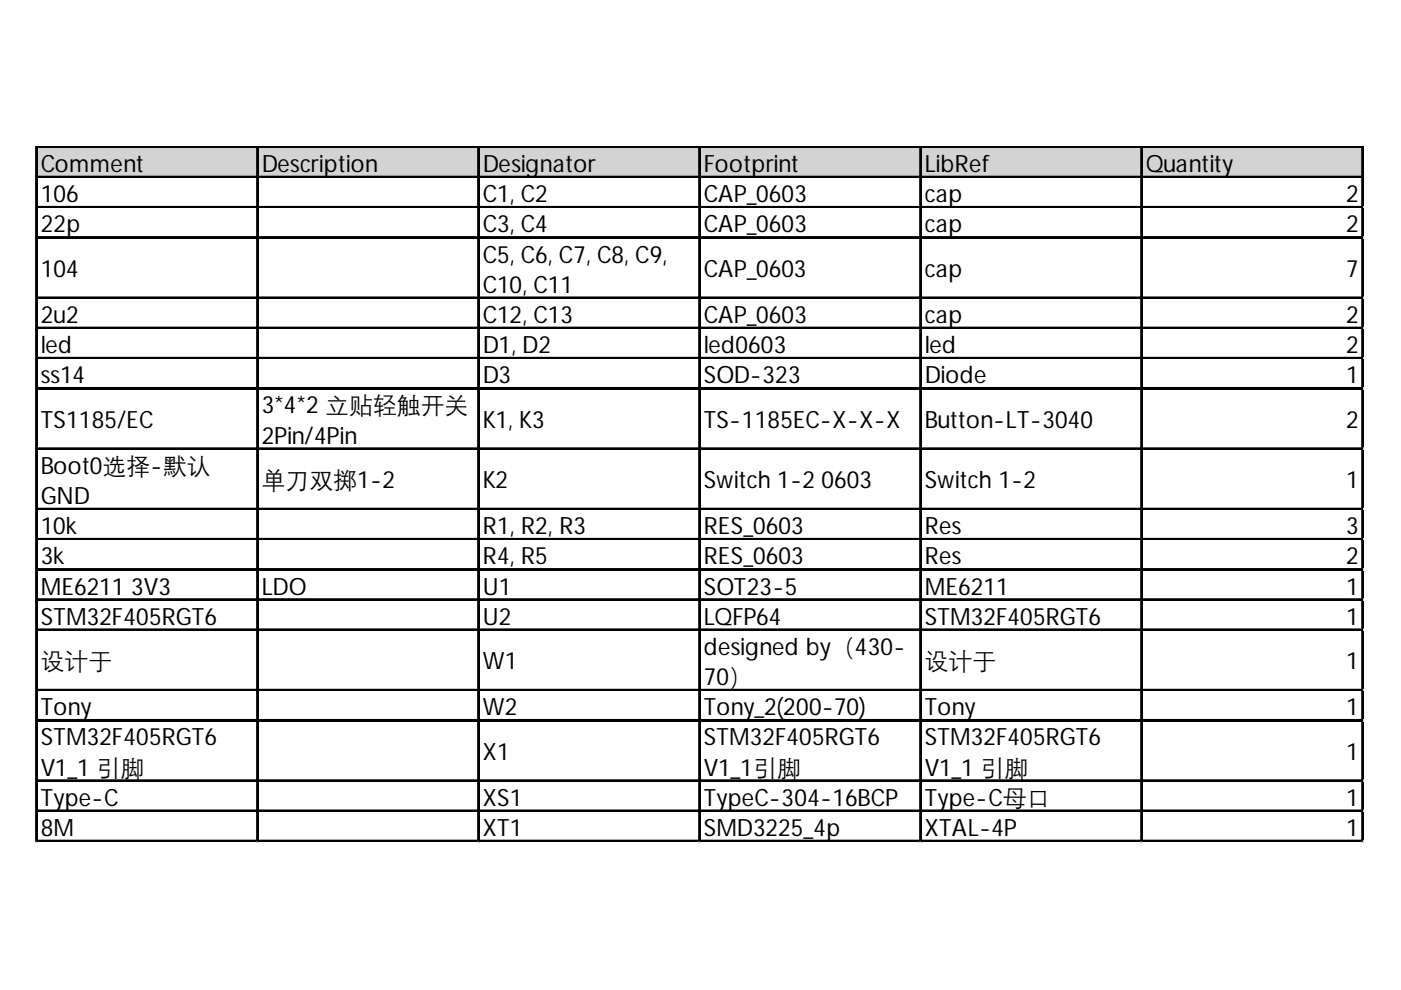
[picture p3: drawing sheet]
<svg xmlns="http://www.w3.org/2000/svg" width="297mm" height="210mm" viewBox="0 0 297 210" stroke-linecap="round" stroke-linejoin="round" font-family="sans-serif">
<defs><g id="words">
<g font-size="5.1">
<text x="8.6" y="36.5">Comment</text>
<text x="55.5" y="36.5">Description</text>
<text x="102.3" y="36.5">Designator</text>
<text x="149.2" y="36.5">Footprint</text>
<text x="196.1" y="36.5">LibRef</text>
<text x="242.9" y="36.5">Quantity</text>
<text x="8.6" y="42.9">106</text>
<text x="102.3" y="42.9">C1, C2</text>
<text x="149.2" y="42.9">CAP_0603</text>
<text x="196.1" y="42.9">cap</text>
<text x="285.4" y="42.9">2</text>
<text x="8.6" y="49.3">22p</text>
<text x="102.3" y="49.3">C3, C4</text>
<text x="149.2" y="49.3">CAP_0603</text>
<text x="196.1" y="49.3">cap</text>
<text x="285.4" y="49.3">2</text>
<text x="8.6" y="58.7">104</text>
<text x="102.3" y="55.7">C5, C6, C7, C8, C9,</text>
<text x="149.2" y="58.7">CAP_0603</text>
<text x="196.1" y="58.7">cap</text>
<text x="285.4" y="58.7">7</text>
<text x="102.3" y="62.1">C10, C11</text>
<text x="8.6" y="68.5">2u2</text>
<text x="102.3" y="68.5">C12, C13</text>
<text x="149.2" y="68.5">CAP_0603</text>
<text x="196.1" y="68.5">cap</text>
<text x="285.4" y="68.5">2</text>
<text x="8.6" y="74.9">led</text>
<text x="102.3" y="74.9">D1, D2</text>
<text x="149.2" y="74.9">led0603</text>
<text x="196.1" y="74.9">led</text>
<text x="285.4" y="74.9">2</text>
<text x="8.6" y="81.3">ss14</text>
<text x="102.3" y="81.3">D3</text>
<text x="149.2" y="81.3">SOD-323</text>
<text x="196.1" y="81.3">Diode</text>
<text x="285.4" y="81.3">1</text>
<text x="55.5" y="87.7">3*4*2 立贴轻触开关</text>
<text x="8.6" y="90.7">TS1185/EC</text>
<text x="55.5" y="94.1">2Pin/4Pin</text>
<text x="102.3" y="90.7">K1, K3</text>
<text x="149.2" y="90.7">TS-1185EC-X-X-X</text>
<text x="196.1" y="90.7">Button-LT-3040</text>
<text x="285.4" y="90.7">2</text>
<text x="8.6" y="100.5">Boot0选择-默认</text>
<text x="8.6" y="106.9">GND</text>
<text x="55.5" y="103.5">单刀双掷1-2</text>
<text x="102.3" y="103.5">K2</text>
<text x="149.2" y="103.5">Switch 1-2 0603</text>
<text x="196.1" y="103.5">Switch 1-2</text>
<text x="285.4" y="103.5">1</text>
<text x="8.6" y="113.3">10k</text>
<text x="102.3" y="113.3">R1, R2, R3</text>
<text x="149.2" y="113.3">RES_0603</text>
<text x="196.1" y="113.3">Res</text>
<text x="285.4" y="113.3">3</text>
<text x="8.6" y="119.6">3k</text>
<text x="102.3" y="119.6">R4, R5</text>
<text x="149.2" y="119.6">RES_0603</text>
<text x="196.1" y="119.6">Res</text>
<text x="285.4" y="119.6">2</text>
<text x="8.6" y="126">ME6211 3V3</text>
<text x="55.5" y="126">LDO</text>
<text x="102.3" y="126">U1</text>
<text x="149.2" y="126">SOT23-5</text>
<text x="196.1" y="126">ME6211</text>
<text x="285.4" y="126">1</text>
<text x="8.6" y="132.4">STM32F405RGT6</text>
<text x="102.3" y="132.4">U2</text>
<text x="149.2" y="132.4">LQFP64</text>
<text x="196.1" y="132.4">STM32F405RGT6</text>
<text x="285.4" y="132.4">1</text>
<text x="8.6" y="141.9">设计于</text>
<text x="102.3" y="141.9">W1</text>
<text x="149.2" y="138.8">designed by（430-</text>
<text x="196.1" y="141.9">设计于</text>
<text x="285.4" y="141.9">1</text>
<text x="149.2" y="145.2">70）</text>
<text x="8.6" y="151.6">Tony</text>
<text x="102.3" y="151.6">W2</text>
<text x="149.2" y="151.6">Tony_2(200-70)</text>
<text x="196.1" y="151.6">Tony</text>
<text x="285.4" y="151.6">1</text>
<text x="8.6" y="158">STM32F405RGT6</text>
<text x="102.3" y="161.1">X1</text>
<text x="149.2" y="158">STM32F405RGT6</text>
<text x="196.1" y="158">STM32F405RGT6</text>
<text x="285.4" y="161.1">1</text>
<text x="8.6" y="164.4">V1_1 引脚</text>
<text x="149.2" y="164.4">V1_1引脚</text>
<text x="196.1" y="164.4">V1_1 引脚</text>
<text x="8.6" y="170.8">Type-C</text>
<text x="102.3" y="170.8">XS1</text>
<text x="149.2" y="170.8">TypeC-304-16BCP</text>
<text x="196.1" y="170.8">Type-C母口</text>
<text x="285.4" y="170.8">1</text>
<text x="8.6" y="177.2">8M</text>
<text x="102.3" y="177.2">XT1</text>
<text x="149.2" y="177.2">SMD3225_4p</text>
<text x="196.1" y="177.2">XTAL-4P</text>
<text x="285.4" y="177.2">1</text>
</g>
</g></defs>
<path d="M7.9 31.3h281.3v6.5h-281.3z" fill="#d3d3d3"/>
<g fill="none" stroke="#000" stroke-width=".34">
<path d="M7.6 31v147.5M7.8 31v147.5M8 31h281.1M8 31.2h281.1M8 37.4h281.1M8 37.6h281.1M54.5 31.4v147.1M54.6 31.4v147.1M101.3 31.4v147.1M101.5 31.4v147.1M148.2 31.4v147.1M148.4 31.4v147.1"/>
<path d="M195.1 31.4v147.1M195.2 31.4v147.1M241.9 31.4v147.1M242.1 31.4v147.1M288.8 31.4v147.1M288.9 31.4v147.1M8 43.8h281.1M8 44h281.1M8 50.2h281.1M8 50.4h281.1M8 63h281.1M8 63.2h281.1"/>
<path d="M8 69.4h281.1M8 69.6h281.1M8 75.8h281.1M8 76h281.1M8 82.2h281.1M8 82.4h281.1M8 95h281.1M8 95.2h281.1M8 107.8h281.1M8 108h281.1M8 114.2h281.1M8 114.4h281.1"/>
<path d="M8 120.6h281.1M8 120.8h281.1M8 127h281.1M8 127.2h281.1M8 133.4h281.1M8 133.6h281.1M8 146.2h281.1M8 146.4h281.1M8 152.6h281.1M8 152.8h281.1M8 165.4h281.1M8 165.6h281.1"/>
<path d="M8 171.8h281.1M8 172h281.1M8 178.2h281.1M8 178.4h281.1"/>
</g>
<path d="M7.6 178.5v.1" fill="none" stroke="#d4d4d4" stroke-width=".34"/>
<path d="M7.6 178.5l.4 .1z" fill="#d4d4d4"/>
<path d="M54.5 178.5v.1" fill="none" stroke="#d4d4d4" stroke-width=".34"/>
<path d="M54.5 178.5l.3 .1z" fill="#d4d4d4"/>
<path d="M101.3 178.5v.1" fill="none" stroke="#d4d4d4" stroke-width=".34"/>
<path d="M101.3 178.5l.4 .1z" fill="#d4d4d4"/>
<path d="M148.2 178.5v.1" fill="none" stroke="#d4d4d4" stroke-width=".34"/>
<path d="M148.2 178.5l.3 .1z" fill="#d4d4d4"/>
<path d="M195.1 178.5v.1" fill="none" stroke="#d4d4d4" stroke-width=".34"/>
<path d="M195.1 178.5l.3 .1z" fill="#d4d4d4"/>
<path d="M241.9 178.5v.1" fill="none" stroke="#d4d4d4" stroke-width=".34"/>
<path d="M241.9 178.5l.4 .1z" fill="#d4d4d4"/>
<path d="M288.8 178.5v.1" fill="none" stroke="#d4d4d4" stroke-width=".34"/>
<path d="M288.8 178.5l.3 .1z" fill="#d4d4d4"/>
<path d="M289.1 43.8h.1" fill="none" stroke="#d4d4d4" stroke-width=".34"/>
<path d="M289.1 43.8l.1 .4z" fill="#d4d4d4"/>
<path d="M289.1 50.2h.1" fill="none" stroke="#d4d4d4" stroke-width=".34"/>
<path d="M289.1 50.2l.1 .4z" fill="#d4d4d4"/>
<path d="M289.1 63h.1" fill="none" stroke="#d4d4d4" stroke-width=".34"/>
<path d="M289.1 63l.1 .4z" fill="#d4d4d4"/>
<path d="M289.1 69.4h.1" fill="none" stroke="#d4d4d4" stroke-width=".34"/>
<path d="M289.1 69.4l.1 .4z" fill="#d4d4d4"/>
<path d="M289.1 75.8h.1" fill="none" stroke="#d4d4d4" stroke-width=".34"/>
<path d="M289.1 75.8l.1 .4z" fill="#d4d4d4"/>
<path d="M289.1 82.2h.1" fill="none" stroke="#d4d4d4" stroke-width=".34"/>
<path d="M289.1 82.2l.1 .4z" fill="#d4d4d4"/>
<path d="M289.1 95h.1" fill="none" stroke="#d4d4d4" stroke-width=".34"/>
<path d="M289.1 95l.1 .4z" fill="#d4d4d4"/>
<path d="M289.1 107.8h.1" fill="none" stroke="#d4d4d4" stroke-width=".34"/>
<path d="M289.1 107.8l.1 .3z" fill="#d4d4d4"/>
<path d="M289.1 114.2h.1" fill="none" stroke="#d4d4d4" stroke-width=".34"/>
<path d="M289.1 114.2l.1 .3z" fill="#d4d4d4"/>
<path d="M289.1 120.6h.1" fill="none" stroke="#d4d4d4" stroke-width=".34"/>
<path d="M289.1 120.6l.1 .3z" fill="#d4d4d4"/>
<path d="M289.1 127h.1" fill="none" stroke="#d4d4d4" stroke-width=".34"/>
<path d="M289.1 127l.1 .3z" fill="#d4d4d4"/>
<path d="M289.1 133.4h.1" fill="none" stroke="#d4d4d4" stroke-width=".34"/>
<path d="M289.1 133.4l.1 .3z" fill="#d4d4d4"/>
<path d="M289.1 146.2h.1" fill="none" stroke="#d4d4d4" stroke-width=".34"/>
<path d="M289.1 146.2l.1 .3z" fill="#d4d4d4"/>
<path d="M289.1 152.6h.1" fill="none" stroke="#d4d4d4" stroke-width=".34"/>
<path d="M289.1 152.6l.1 .3z" fill="#d4d4d4"/>
<path d="M289.1 165.4h.1" fill="none" stroke="#d4d4d4" stroke-width=".34"/>
<path d="M289.1 165.4l.1 .3z" fill="#d4d4d4"/>
<path d="M289.1 171.8h.1" fill="none" stroke="#d4d4d4" stroke-width=".34"/>
<path d="M289.1 171.8l.1 .3z" fill="#d4d4d4"/>
<path d="M289.1 178.2h.1" fill="none" stroke="#d4d4d4" stroke-width=".34"/>
<path d="M289.1 178.2l.1 .3z" fill="#d4d4d4"/>
<use href="#words"/>
</svg>
